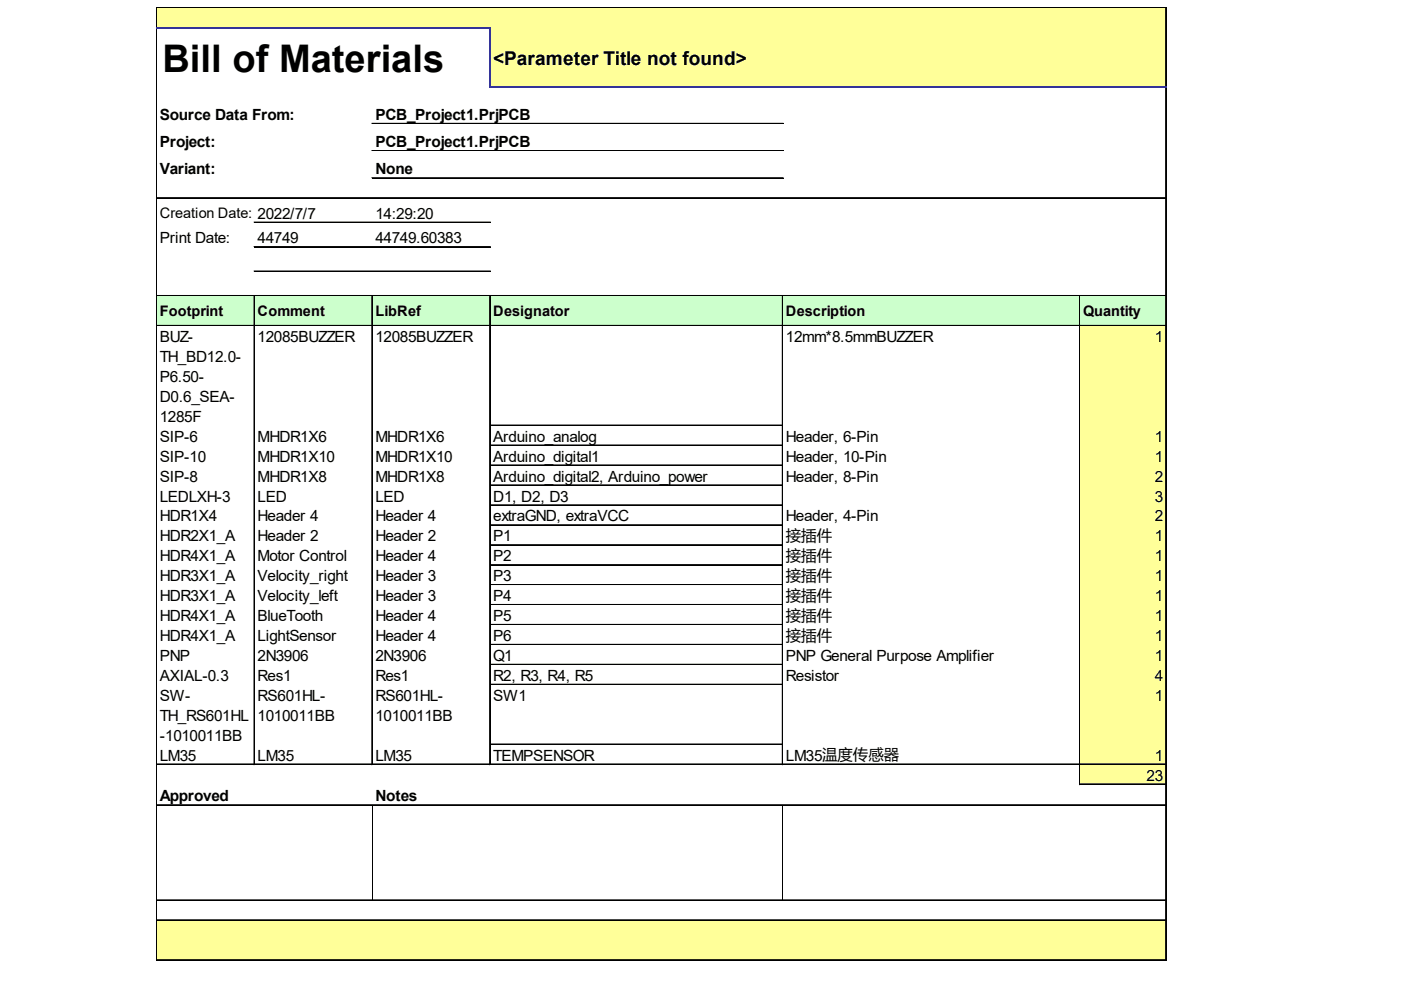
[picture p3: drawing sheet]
<svg xmlns="http://www.w3.org/2000/svg" width="297mm" height="210mm" viewBox="0 0 297 210" stroke-linecap="round" stroke-linejoin="round" font-family="sans-serif">
<defs><g id="words">
<text font-size="8.1" x="34.4" y="15.2">Bill of Materials</text>
<text font-size="4" x="104.6" y="13.9">&lt;Parameter Title not found&gt;</text>
<g font-size="3.3">
<text x="33.9" y="25.5">Source Data From:</text>
<text x="79.6" y="25.5">PCB_Project1.PrjPCB</text>
<text x="33.9" y="31.2">Project:</text>
<text x="79.6" y="31.2">PCB_Project1.PrjPCB</text>
<text x="33.9" y="37">Variant:</text>
<text x="79.6" y="37">None</text>
<text x="79.6" y="46.4">14:29:20</text>
<text x="33.9" y="51.6">Print Date:</text>
<text x="54.6" y="51.6">44749</text>
<text x="79.6" y="51.6">44749.60383</text>
<text x="33.9" y="72.5">BUZ-</text>
<text x="33.9" y="76.7">TH_BD12.0-</text>
<text x="54.6" y="72.5">12085BUZZER</text>
<text x="79.6" y="72.5">12085BUZZER</text>
<text x="166.6" y="72.5">12mm*8.5mmBUZZER</text>
<text x="244.8" y="72.5">1</text>
<text x="33.9" y="81">P6.50-</text>
<text x="33.9" y="85.2">D0.6_SEA-</text>
<text x="33.9" y="89.4">1285F</text>
<text x="33.9" y="93.7">SIP-6</text>
<text x="54.6" y="93.7">MHDR1X6</text>
<text x="79.6" y="93.7">MHDR1X6</text>
<text x="104.6" y="93.7">Arduino_analog</text>
<text x="166.6" y="93.7">Header, 6-Pin</text>
<text x="244.8" y="93.7">1</text>
<text x="33.9" y="97.9">SIP-10</text>
<text x="54.6" y="97.9">MHDR1X10</text>
<text x="79.6" y="97.9">MHDR1X10</text>
<text x="104.6" y="97.9">Arduino_digital1</text>
<text x="166.6" y="97.9">Header, 10-Pin</text>
<text x="244.8" y="97.9">1</text>
<text x="33.9" y="102.1">SIP-8</text>
<text x="33.9" y="106.3">LEDLXH-3</text>
<text x="54.6" y="102.1">MHDR1X8</text>
<text x="54.6" y="106.3">LED</text>
<text x="79.6" y="102.1">MHDR1X8</text>
<text x="79.6" y="106.3">LED</text>
<text x="104.6" y="102.1">Arduino_digital2, Arduino_power</text>
<text x="104.6" y="106.3">D1, D2, D3</text>
<text x="166.6" y="102.1">Header, 8-Pin</text>
<text x="244.8" y="102.1">2</text>
<text x="244.8" y="106.3">3</text>
<text x="33.9" y="110.6">HDR1X4</text>
<text x="54.6" y="110.6">Header 4</text>
<text x="79.6" y="110.6">Header 4</text>
<text x="104.6" y="110.6">extraGND, extraVCC</text>
<text x="166.6" y="110.6">Header, 4-Pin</text>
<text x="244.8" y="110.6">2</text>
<text x="33.9" y="114.8">HDR2X1_A</text>
<text x="33.9" y="119">HDR4X1_A</text>
<text x="54.6" y="114.8">Header 2</text>
<text x="54.6" y="119">Motor Control</text>
<text x="79.6" y="114.8">Header 2</text>
<text x="79.6" y="119">Header 4</text>
<text x="104.6" y="114.8">P1</text>
<text x="104.6" y="119">P2</text>
<text x="166.6" y="114.7">接插件</text>
<text x="166.6" y="118.9">接插件</text>
<text x="244.8" y="114.8">1</text>
<text x="244.8" y="119">1</text>
<text x="33.9" y="123.2">HDR3X1_A</text>
<text x="54.6" y="123.2">Velocity_right</text>
<text x="79.6" y="123.2">Header 3</text>
<text x="104.6" y="123.2">P3</text>
<text x="166.6" y="123.2">接插件</text>
<text x="244.8" y="123.2">1</text>
<text x="33.9" y="127.5">HDR3X1_A</text>
<text x="33.9" y="131.7">HDR4X1_A</text>
<text x="54.6" y="127.5">Velocity_left</text>
<text x="54.6" y="131.7">BlueTooth</text>
<text x="79.6" y="127.5">Header 3</text>
<text x="79.6" y="131.7">Header 4</text>
<text x="104.6" y="127.5">P4</text>
<text x="104.6" y="131.7">P5</text>
<text x="166.6" y="127.4">接插件</text>
<text x="166.6" y="131.6">接插件</text>
<text x="244.8" y="127.5">1</text>
<text x="244.8" y="131.7">1</text>
<text x="33.9" y="135.9">HDR4X1_A</text>
<text x="54.6" y="135.9">LightSensor</text>
<text x="79.6" y="135.9">Header 4</text>
<text x="104.6" y="135.9">P6</text>
<text x="166.6" y="135.8">接插件</text>
<text x="244.8" y="135.9">1</text>
<text x="33.9" y="140.1">PNP</text>
<text x="54.6" y="140.1">2N3906</text>
<text x="79.6" y="140.1">2N3906</text>
<text x="104.6" y="140.1">Q1</text>
<text x="166.6" y="140.1">PNP General Purpose Amplifier</text>
<text x="244.8" y="140.1">1</text>
<text x="33.9" y="144.4">AXIAL-0.3</text>
<text x="33.9" y="148.6">SW-</text>
<text x="54.6" y="144.4">Res1</text>
<text x="54.6" y="148.6">RS601HL-</text>
<text x="79.6" y="144.4">Res1</text>
<text x="79.6" y="148.6">RS601HL-</text>
<text x="104.6" y="144.4">R2, R3, R4, R5</text>
<text x="104.6" y="148.6">SW1</text>
<text x="166.6" y="144.4">Resistor</text>
<text x="244.8" y="144.4">4</text>
<text x="244.8" y="148.6">1</text>
<text x="33.9" y="152.8">TH_RS601HL</text>
<text x="54.6" y="152.8">1010011BB</text>
<text x="79.6" y="152.8">1010011BB</text>
<text x="33.9" y="157.1">-1010011BB</text>
<text x="33.9" y="161.3">LM35</text>
<text x="54.6" y="161.3">LM35</text>
<text x="79.6" y="161.3">LM35</text>
<text x="104.6" y="161.3">TEMPSENSOR</text>
<text x="166.6" y="161.3">LM35温度传感器</text>
<text x="244.8" y="161.3">1</text>
<text x="243.1" y="165.5">23</text>
<text x="33.9" y="169.7">Approved</text>
<text x="79.6" y="169.7">Notes</text>
</g>
<g font-size="3.1">
<text x="33.9" y="46.2">Creation Date: 2022/7/7</text>
<text x="33.9" y="67">Footprint</text>
<text x="54.6" y="67">Comment</text>
<text x="79.6" y="67">LibRef</text>
<text x="104.6" y="67">Designator</text>
<text x="166.6" y="67">Description</text>
<text x="229.6" y="67">Quantity</text>
</g>
</g></defs>
<g fill="#ff9">
<path d="M33.2 1.7h214.1v4.5h-214.1z"/>
<path d="M103.8 6h143.5v12.7h-143.5z"/>
</g>
<path d="M33.2 62.6h214.1v6.6h-214.1z" fill="#cfc"/>
<g fill="#ff9">
<path d="M228.9 69h18.4v21.3h-18.4z"/>
<path d="M228.9 90.1h18.4v4.4h-18.4z"/>
<path d="M228.9 94.3h18.4v4.5h-18.4z"/>
<path d="M228.9 98.6h18.4v4.4h-18.4z"/>
<path d="M228.9 102.8h18.4v4.4h-18.4z"/>
<path d="M228.9 107h18.4v4.4h-18.4z"/>
<path d="M228.9 111.3h18.4v4.4h-18.4z"/>
<path d="M228.9 115.5h18.4v4.4h-18.4z"/>
<path d="M228.9 119.7h18.4v4.4h-18.4z"/>
<path d="M228.9 123.9h18.4v4.5h-18.4z"/>
<path d="M228.9 128.2h18.4v4.4h-18.4z"/>
<path d="M228.9 132.4h18.4v4.4h-18.4z"/>
<path d="M228.9 136.6h18.4v4.4h-18.4z"/>
<path d="M228.9 140.8h18.4v4.5h-18.4z"/>
<path d="M228.9 145.1h18.4v12.8h-18.4z"/>
<path d="M228.9 157.7h18.4v4.5h-18.4z"/>
<path d="M228.9 162h18.4v4.4h-18.4z"/>
<path d="M33.2 195h214.1v8.7h-214.1z"/>
</g>
<g fill="none" stroke="#000" stroke-width=".21">
<path d="M33.1 1.6v4.2M33.1 6.2v197.5M33.2 1.6v4.2M33.2 6.2v197.5M33.3 1.6h214M33.3 1.7h214M247.1 1.7v16.6M247.1 18.7v185M247.2 1.7v16.6M247.2 18.7v185M78.8 26.1h87.3M78.8 26.2h87.3"/>
<path d="M78.8 31.9h87.3M78.8 32h87.3M78.8 37.7h87.3M78.8 37.8h87.3M33.3 41.9h214M33.3 42h214M53.9 47.1h50.1M53.9 47.2h50.1M53.9 52.3h50.1M53.9 52.4h50.1M53.9 57.5h50.1M53.9 57.6h50.1"/>
<path d="M33.3 62.6h214M33.3 62.7h214M33.3 69h214M33.3 69.1h214M53.9 62.8v99.4M78.8 62.8v99.4M78.9 62.8v99.4M103.8 62.8v99.4M103.9 62.8v99.4M165.9 62.8v99.4M166 62.8v99.4M228.9 62.8v103.6"/>
<path d="M229 62.8v103.6M104 90.1h61.9M104 90.2h61.9M104 94.3h61.9M104 94.4h61.9M104 98.6h61.9M104 98.7h61.9M104 102.8h61.9M104 102.9h61.9M104 107h61.9M104 107.1h61.9M104 111.3h61.9"/>
<path d="M104 111.4h61.9M104 115.5h61.9M104 115.6h61.9M104 119.7h61.9M104 119.8h61.9M104 123.9h61.9M104 124h61.9M104 128.2h61.9M104 128.3h61.9M104 132.4h61.9M104 132.5h61.9M104 136.6h61.9"/>
<path d="M104 136.7h61.9M104 140.8h61.9M104 140.9h61.9M104 145.1h61.9M104 145.2h61.9M104 157.7h61.9M104 157.8h61.9M33.3 162h214M33.3 162.1h214M33.3 170.6h214M33.3 170.7h214M78.9 170.8v20"/>
<path d="M166 170.8v20M229.1 166.2h18.2M229.1 166.3h18.2M33.3 190.8h214M33.3 190.9h214M33.3 195h214M33.3 195.1h214M33.3 203.5h214M33.3 203.6h214"/>
</g>
<path d="M33.1 6h70.9M103.8 6.2v12.5M104 18.5h143.3" fill="none" stroke="#339" stroke-width=".38"/>
<use href="#words"/>
</svg>
